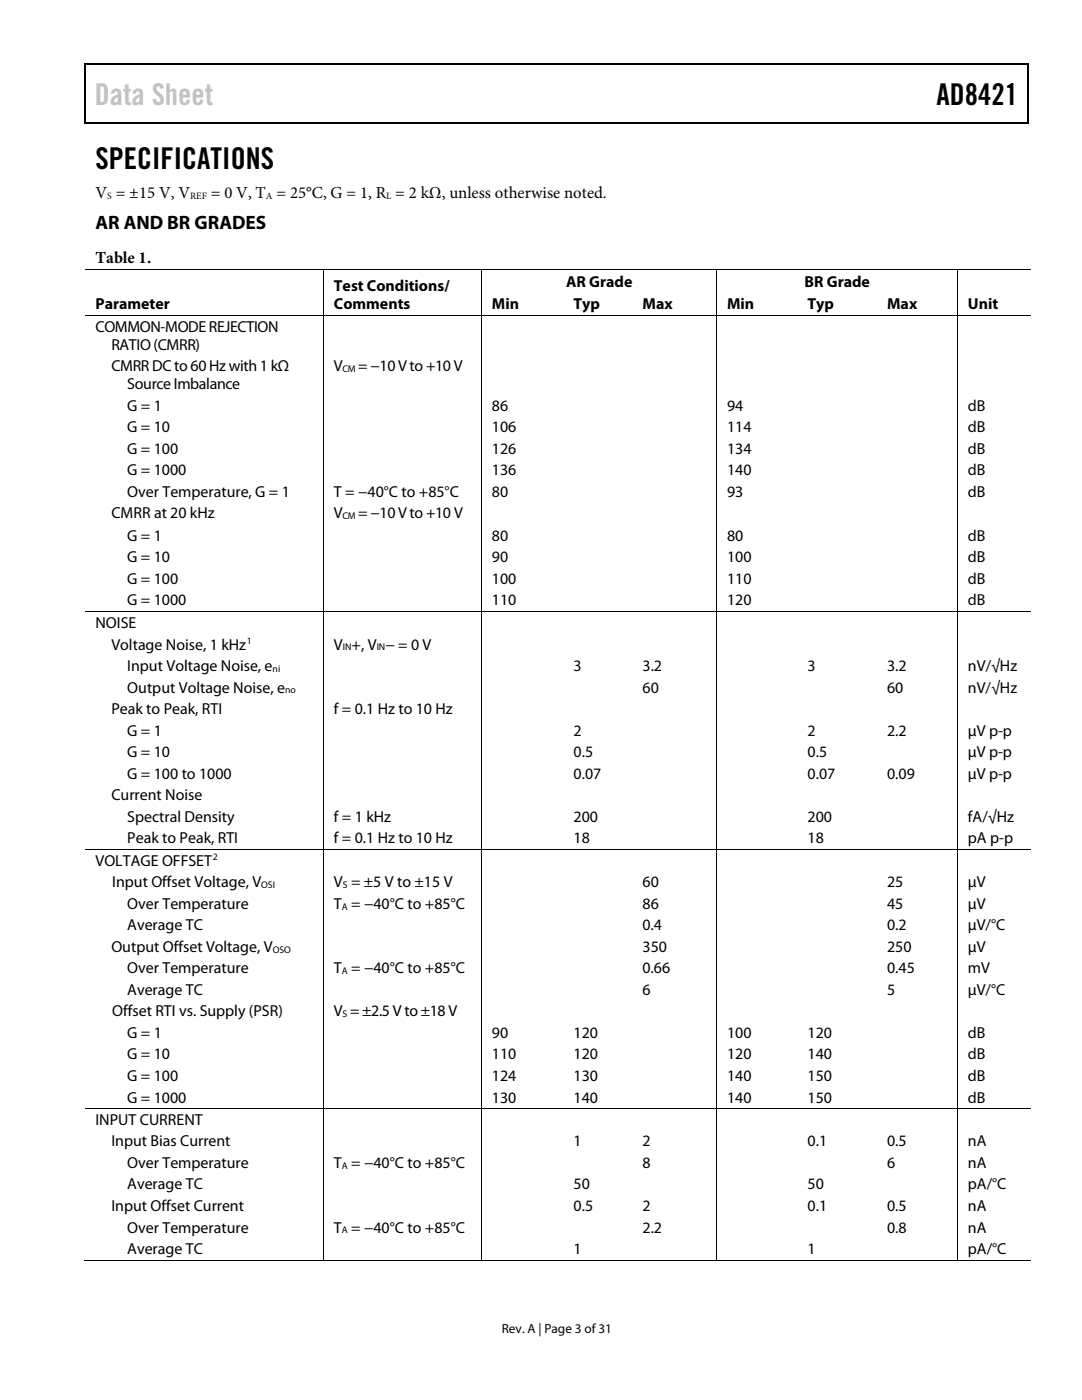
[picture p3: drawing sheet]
<svg xmlns="http://www.w3.org/2000/svg" width="216mm" height="279mm" viewBox="0 0 216 279" stroke-linecap="round" stroke-linejoin="round" font-family="sans-serif">
<defs><g id="words">
<text font-size="6" fill="#c1c1c1" x="18.9" y="21">Data Sheet</text>
<g font-size="6">
<text x="186.9" y="21">AD8421</text>
<text x="19" y="33.6">SPECIFICATIONS</text>
</g>
<text font-size="3.9" x="19" y="45.6">AR AND BR GRADES</text>
<g font-size="3.3">
<text x="19" y="39.5">V = ±15 V, V</text>
<text x="42.1" y="39.5">= 0 V, T = 25°C, G = 1, R = 2 kΩ, unless otherwise noted.</text>
<text x="19" y="52.5">Table 1.</text>
</g>
<g font-size="3.2">
<text x="66.6" y="58.1">Test Conditions/</text>
<text x="113" y="57.2">AR Grade</text>
<text x="160.5" y="57.2">BR Grade</text>
<text x="19" y="61.7">Parameter</text>
<text x="66.6" y="61.7">Comments</text>
<text x="98.2" y="61.7">Min</text>
<text x="114.4" y="61.7">Typ</text>
<text x="128.2" y="61.7">Max</text>
<text x="145.1" y="61.7">Min</text>
<text x="161.1" y="61.7">Typ</text>
<text x="177" y="61.7">Max</text>
<text x="193.1" y="61.7">Unit</text>
<text x="19" y="66.2">COMMON-MODEREJECTION</text>
<text x="22.2" y="69.8">RATIO (CMRR)</text>
<text x="22.2" y="74.1">CMRR DC to 60Hz with 1 kΩ</text>
<text x="25.4" y="77.7">Source Imbalance</text>
<text x="66.6" y="74.1">V</text>
<text x="71.5" y="74.1">= −10V to +10V</text>
<text x="25.4" y="82">G = 1</text>
<text x="98.2" y="82">86</text>
<text x="145.1" y="82">94</text>
<text x="193.1" y="82">dB</text>
<text x="25.4" y="86.3">G = 10</text>
<text x="98.2" y="86.3">106</text>
<text x="145.1" y="86.3">114</text>
<text x="193.1" y="86.3">dB</text>
<text x="25.4" y="90.6">G = 100</text>
<text x="25.4" y="94.9">G = 1000</text>
<text x="98.2" y="90.6">126</text>
<text x="98.2" y="94.9">136</text>
<text x="145.1" y="90.6">134</text>
<text x="145.1" y="94.9">140</text>
<text x="193.1" y="90.6">dB</text>
<text x="193.1" y="94.9">dB</text>
<text x="25.4" y="99.2">Over Temperature, G = 1</text>
<text x="66.6" y="99.2">T = −40°C to +85°C</text>
<text x="98.2" y="99.2">80</text>
<text x="145.1" y="99.2">93</text>
<text x="193.1" y="99.2">dB</text>
<text x="22.2" y="103.5">CMRR at 20 kHz</text>
<text x="25.4" y="107.9">G = 1</text>
<text x="66.6" y="103.5">V</text>
<text x="71.5" y="103.5">= −10 V to +10 V</text>
<text x="98.2" y="107.9">80</text>
<text x="145.1" y="107.9">80</text>
<text x="193.1" y="107.9">dB</text>
<text x="25.4" y="112.2">G = 10</text>
<text x="98.2" y="112.2">90</text>
<text x="145.1" y="112.2">100</text>
<text x="193.1" y="112.2">dB</text>
<text x="25.4" y="116.5">G = 100</text>
<text x="98.2" y="116.5">100</text>
<text x="145.1" y="116.5">110</text>
<text x="193.1" y="116.5">dB</text>
<text x="19" y="125.3">NOISE</text>
<text x="25.4" y="120.8">G = 1000</text>
<text x="98.2" y="120.8">110</text>
<text x="145.1" y="120.8">120</text>
<text x="193.1" y="120.8">dB</text>
<text x="22.2" y="129.6">Voltage Noise, 1 kHz</text>
<text x="66.6" y="129.6">V +, V − = 0 V</text>
<text x="25.4" y="133.9">Input Voltage Noise, e</text>
<text x="114.4" y="133.9">3</text>
<text x="128.2" y="133.9">3.2</text>
<text x="161.1" y="133.9">3</text>
<text x="177" y="133.9">3.2</text>
<text x="193.1" y="133.9">nV/√Hz</text>
<text x="22.2" y="142.5">Peak to Peak, RTI</text>
<text x="25.4" y="138.2">Output Voltage Noise, e</text>
<text x="66.6" y="142.5">f = 0.1 Hz to 10 Hz</text>
<text x="128.2" y="138.2">60</text>
<text x="177" y="138.2">60</text>
<text x="193.1" y="138.2">nV/√Hz</text>
<text x="25.4" y="146.8">G = 1</text>
<text x="114.4" y="146.8">2</text>
<text x="161.1" y="146.8">2</text>
<text x="177" y="146.8">2.2</text>
<text x="193.1" y="146.8">µV p-p</text>
<text x="25.4" y="151.1">G = 10</text>
<text x="25.4" y="155.4">G = 100 to 1000</text>
<text x="114.4" y="151.1">0.5</text>
<text x="114.4" y="155.4">0.07</text>
<text x="161.1" y="151.1">0.5</text>
<text x="161.1" y="155.4">0.07</text>
<text x="177" y="155.4">0.09</text>
<text x="193.1" y="151.1">µV p-p</text>
<text x="193.1" y="155.4">µV p-p</text>
<text x="22.2" y="159.7">Current Noise</text>
<text x="25.4" y="164">Spectral Density</text>
<text x="66.6" y="164">f = 1 kHz</text>
<text x="114.4" y="164">200</text>
<text x="161.1" y="164">200</text>
<text x="193.1" y="164">fA/√Hz</text>
<text x="19" y="172.8">VOLTAGE OFFSET</text>
<text x="25.4" y="168.3">Peak to Peak, RTI</text>
<text x="66.6" y="168.3">f = 0.1 Hz to 10 Hz</text>
<text x="114.4" y="168.3">18</text>
<text x="161.1" y="168.3">18</text>
<text x="193.1" y="168.3">pA p-p</text>
<text x="22.4" y="177.1">Input Offset Voltage, V</text>
<text x="66.6" y="177.1">V = ±5 V to ±15 V</text>
<text x="128.2" y="177.1">60</text>
<text x="177" y="177.1">25</text>
<text x="193.1" y="177.1">µV</text>
<text x="25.4" y="181.4">Over Temperature</text>
<text x="25.4" y="185.7">Average TC</text>
<text x="66.6" y="181.4">T = −40°C to +85°C</text>
<text x="128.2" y="185.7">0.4</text>
<text x="128.2" y="181.4">86</text>
<text x="177" y="185.7">0.2</text>
<text x="177" y="181.4">45</text>
<text x="193.1" y="185.7">µV/°C</text>
<text x="193.1" y="181.4">µV</text>
<text x="22.2" y="189.9">Output Offset Voltage, V</text>
<text x="128.2" y="189.9">350</text>
<text x="177" y="189.9">250</text>
<text x="193.1" y="189.9">µV</text>
<text x="25.4" y="194.2">Over Temperature</text>
<text x="66.6" y="194.2">T = −40°C to +85°C</text>
<text x="128.2" y="194.2">0.66</text>
<text x="177" y="194.2">0.45</text>
<text x="193.1" y="194.2">mV</text>
<text x="22.4" y="202.8">Offset RTI vs. Supply (PSR)</text>
<text x="25.4" y="198.5">Average TC</text>
<text x="66.6" y="202.8">V = ±2.5V to ±18 V</text>
<text x="128.2" y="198.5">6</text>
<text x="177" y="198.5">5</text>
<text x="193.1" y="198.5">µV/°C</text>
<text x="25.4" y="207.1">G = 1</text>
<text x="98.2" y="207.1">90</text>
<text x="114.4" y="207.1">120</text>
<text x="145.1" y="207.1">100</text>
<text x="161.1" y="207.1">120</text>
<text x="193.1" y="207.1">dB</text>
<text x="25.4" y="211.4">G = 10</text>
<text x="25.4" y="215.7">G = 100</text>
<text x="98.2" y="211.4">110</text>
<text x="98.2" y="215.7">124</text>
<text x="114.4" y="211.4">120</text>
<text x="114.4" y="215.7">130</text>
<text x="145.1" y="211.4">120</text>
<text x="145.1" y="215.7">140</text>
<text x="161.1" y="211.4">140</text>
<text x="161.1" y="215.7">150</text>
<text x="193.1" y="211.4">dB</text>
<text x="193.1" y="215.7">dB</text>
<text x="25.4" y="220">G = 1000</text>
<text x="98.2" y="220">130</text>
<text x="114.4" y="220">140</text>
<text x="145.1" y="220">140</text>
<text x="161.1" y="220">150</text>
<text x="193.1" y="220">dB</text>
<text x="19" y="224.5">INPUT CURRENT</text>
<text x="22.2" y="228.8">Input Bias Current</text>
<text x="25.4" y="233.1">Over Temperature</text>
<text x="66.6" y="233.1">T = −40°C to +85°C</text>
<text x="114.4" y="228.8">1</text>
<text x="128.2" y="228.8">2</text>
<text x="128.2" y="233.1">8</text>
<text x="161.1" y="228.8">0.1</text>
<text x="177" y="228.8">0.5</text>
<text x="177" y="233.1">6</text>
<text x="193.1" y="228.8">nA</text>
<text x="193.1" y="233.1">nA</text>
<text x="25.4" y="237.4">Average TC</text>
<text x="114.4" y="237.4">50</text>
<text x="161.1" y="237.4">50</text>
<text x="193.1" y="237.4">pA/°C</text>
<text x="22.2" y="241.7">Input Offset Current</text>
<text x="25.4" y="246">Over Temperature</text>
<text x="66.6" y="246">T = −40°C to +85°C</text>
<text x="114.4" y="241.7">0.5</text>
<text x="128.2" y="241.7">2</text>
<text x="128.2" y="246">2.2</text>
<text x="161.1" y="241.7">0.1</text>
<text x="177" y="241.7">0.5</text>
<text x="177" y="246">0.8</text>
<text x="193.1" y="241.7">nA</text>
<text x="193.1" y="246">nA</text>
<text x="25.4" y="250.3">Average TC</text>
<text x="114.4" y="250.3">1</text>
<text x="161.1" y="250.3">1</text>
<text x="193.1" y="250.3">pA/°C</text>
</g>
<text font-size="2.6" x="100.1" y="266">Rev. A | Page 3 of 31</text>
<g font-size="1.9">
<text x="21.4" y="39.7">S</text>
<text x="38" y="39.7">REF</text>
<text x="53.1" y="39.7">A</text>
<text x="77" y="39.7">L</text>
<text x="68.3" y="74.3">CM</text>
<text x="68.3" y="103.6">CM</text>
<text x="49.3" y="128.6">1</text>
<text x="68.4" y="129.8">IN</text>
<text x="75.2" y="129.8">IN</text>
<text x="54.4" y="134.1">ni</text>
<text x="56.9" y="138.4">no</text>
<text x="42.5" y="171.7">2</text>
<text x="52.1" y="177.2">OSI</text>
<text x="68.4" y="177.2">S</text>
<text x="68.2" y="181.5">A</text>
<text x="54.4" y="190.1">OSO</text>
<text x="68.2" y="194.4">A</text>
<text x="68.3" y="203">S</text>
<text x="68.2" y="233.3">A</text>
<text x="68.2" y="246.1">A</text>
</g>
</g></defs>
<g fill="#000">
<path d="M16.9 12.7h.2v1h-.2zM16.9 12.7h.2v.3h-.2zM82.5 12.7h.3v.3h-.3zM205.1 12.7h.2v1h-.2zM205.1 12.7h.2v.3h-.2zM16.9 24.4h.2v.3h-.2zM82.3 24.4h.2v.3h-.2zM205.1 24.4h.2v.3h-.2zM64.5 53.7h.2v.2h-.2zM96.1 53.7h.1v.2h-.1zM143 53.7h.2v.2h-.2zM191 53.7h.2v.2h-.2z"/>
<path d="M64.5 62.9h.2v.1h-.2zM96.1 62.9h.1v.1h-.1zM112.4 62.9h.2v.1h-.2zM126.2 62.9h.1v.1h-.1zM143 62.9h.2v.1h-.2zM159.1 62.9h.2v.1h-.2zM175 62.9h.2v.1h-.2zM191 62.9h.2v.1h-.2zM64.5 122h.2v.2h-.2zM96.1 122h.1v.2h-.1zM112.4 122h.2v.2h-.2zM126.2 122h.1v.2h-.1z"/>
<path d="M143 122h.2v.2h-.2zM159.1 122h.2v.2h-.2zM175 122h.2v.2h-.2zM191 122h.2v.2h-.2zM64.5 169.4h.2v.2h-.2zM96.1 169.4h.1v.2h-.1zM112.4 169.4h.2v.2h-.2zM126.2 169.4h.1v.2h-.1zM143 169.4h.2v.2h-.2zM159.1 169.4h.2v.2h-.2zM175 169.4h.2v.2h-.2zM191 169.4h.2v.2h-.2z"/>
<path d="M64.5 221.2h.2v.1h-.2zM96.1 221.2h.1v.1h-.1zM112.4 221.2h.2v.1h-.2zM126.2 221.2h.1v.1h-.1zM143 221.2h.2v.1h-.2zM159.1 221.2h.2v.1h-.2zM175 221.2h.2v.1h-.2zM191 221.2h.2v.1h-.2zM64.5 251.4h.2v.2h-.2zM96.1 251.4h.1v.2h-.1zM112.2 251.4h.1v.2h-.1zM125.9 251.4h.2v.2h-.2z"/>
<path d="M143 251.4h.2v.2h-.2zM158.9 251.4h.1v.2h-.1zM174.7 251.4h.2v.2h-.2zM191 251.4h.2v.2h-.2z"/>
</g>
<path d="M17 13.7v10.7M17.1 12.8h65.4M82.8 12.8h122.3M205.2 13.7v10.7M17.1 24.5h188" fill="none" stroke="#000" stroke-width=".25"/>
<g fill="none" stroke="#000" stroke-width=".2">
<path d="M17 53.8h47.5M64.6 53.9v9M64.7 53.8h31.4M96.2 53.9v9M96.2 53.8h46.8M143.1 53.9v9M143.2 53.8h47.8M191.1 53.9v9M191.2 53.8h14.4M17 62.9h47.5M64.6 63v59M64.7 62.9h31.4"/>
<path d="M96.2 63v59M96.2 62.9h16.2M112.6 62.9h13.6M126.3 62.9h16.7M143.1 63v59M143.2 62.9h15.9M159.3 62.9h15.7M175.2 62.9h15.8M191.1 63v59M191.2 62.9h14.4M17 122.1h47.5M64.6 122.2v47.2"/>
<path d="M64.7 122.1h31.4M96.2 122.2v47.2M96.2 122.1h16.2M112.6 122.1h13.6M126.3 122.1h16.7M143.1 122.2v47.2M143.2 122.1h15.9M159.3 122.1h15.7M175.2 122.1h15.8M191.1 122.2v47.2M191.2 122.1h14.4M17 169.5h47.5"/>
<path d="M64.6 169.6v51.6M64.7 169.5h31.4M96.2 169.6v51.6M96.2 169.5h16.2M112.6 169.5h13.6M126.3 169.5h16.7M143.1 169.6v51.6M143.2 169.5h15.9M159.3 169.5h15.7M175.2 169.5h15.8M191.1 169.6v51.6M191.2 169.5h14.4"/>
<path d="M17 221.3h47.5M64.6 221.3v30.1M64.7 221.3h31.4M96.2 221.3v30.1M96.2 221.3h16.2M112.6 221.3h13.6M126.3 221.3h16.7M143.1 221.3v30.1M143.2 221.3h15.9M159.3 221.3h15.7M175.2 221.3h15.8M191.1 221.3v30.1"/>
<path d="M191.2 221.3h14.4M16.8 251.5h47.7M64.7 251.5h31.4M96.2 251.5h46.8M143.2 251.5h47.8M191.2 251.5h14.4"/>
</g>
<use href="#words"/>
</svg>
